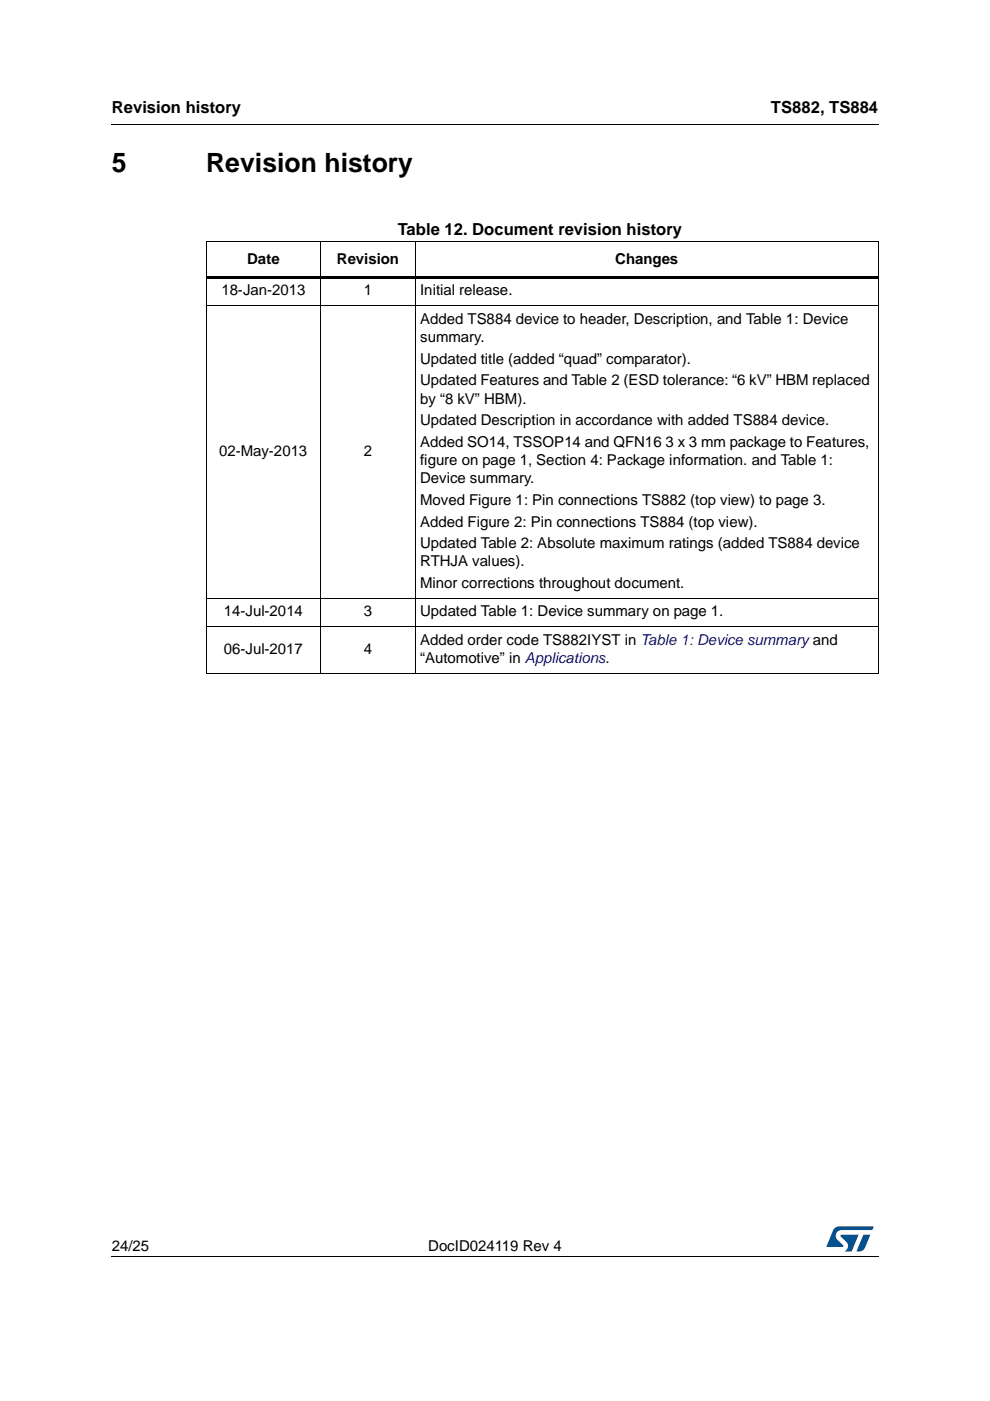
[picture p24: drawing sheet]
<svg xmlns="http://www.w3.org/2000/svg" width="210mm" height="297mm" viewBox="0 0 210 297" stroke-linecap="round" stroke-linejoin="round" font-family="sans-serif">
<defs><g id="words">
<g font-size="5.6">
<text x="23.7" y="36.4">5</text>
<text x="43.7" y="36.4">Revision history</text>
</g>
<g font-size="3.5">
<text x="23.7" y="23.9">Revision history</text>
<text x="163.5" y="23.9">TS882, TS884</text>
<text x="84.3" y="49.8">Table 12. Document revision history</text>
</g>
<g font-size="3.2">
<text x="52.4" y="55.9">Date</text>
<text x="71.4" y="55.9">Revision</text>
<text x="130.4" y="55.9">Changes</text>
<text x="46.9" y="62.6">18-Jan-2013</text>
<text x="77.1" y="62.6">1</text>
<text x="89.1" y="62.6">Initial release.</text>
<text x="89.1" y="68.6">Added TS884 device to header, Description, and Table 1: Device</text>
<text x="89.1" y="72.5">summary.</text>
<text x="89.1" y="77.1">Updated title (added “quad” comparator).</text>
<text x="89.1" y="81.7">Updated Features and Table 2 (ESD tolerance: “6 kV” HBM replaced</text>
<text x="89.1" y="85.6">by “8 kV” HBM).</text>
<text x="89.1" y="90.1">Updated Description in accordance with added TS884 device.</text>
<text x="89.1" y="94.7">Added SO14, TSSOP14 and QFN16 3 x 3 mm package to Features,</text>
<text x="46.5" y="96.6">02-May-2013</text>
<text x="77.1" y="96.6">2</text>
<text x="89.1" y="98.6">figure on page 1, Section 4: Package information. and Table 1:</text>
<text x="89.1" y="102.5">Device summary.</text>
<text x="89.1" y="107.1">Moved Figure 1: Pin connections TS882 (top view) to page 3.</text>
<text x="89.1" y="111.6">Added Figure 2: Pin connections TS884 (top view).</text>
<text x="89.1" y="116.2">Updated Table 2: Absolute maximum ratings (added TS884 device</text>
<text x="89.1" y="120.1">RTHJA values).</text>
<text x="89.1" y="124.7">Minor corrections throughout document.</text>
<text x="47.5" y="130.7">14-Jul-2014</text>
<text x="77.1" y="130.7">3</text>
<text x="89.1" y="130.7">Updated Table 1: Device summary on page 1.</text>
<text x="89.1" y="136.7">Added order code TS882IYST in Table 1: Device summary and</text>
<text x="47.5" y="138.6">06-Jul-2017</text>
<text x="77.1" y="138.6">4</text>
<text x="89.1" y="140.6">“Automotive” in Applications.</text>
<text x="23.7" y="265.1">24/25</text>
<text x="90.8" y="265.1">DocID024119 Rev 4</text>
</g>
</g></defs>
<path d="M23.6 26.2l.1 .2zM23.6 266.3l.1 .1z" fill="#000"/>
<path d="M23.7 26.3h162.6M23.7 266.4h162.6" fill="none" stroke="#000" stroke-width=".21"/>
<path d="M175.2 260h10v5.3h-10z" fill="#fff"/>
<g fill="#005189">
<path d="M176.9 260.5l1-.5 7.3 .1-.3 .7h-6.4a1.31 1.31 0 0 0-1.3 1.1 1.31 1.31 0 0 0 .8 1.4l.7 .7 .1 .3-3.6 .1z"/>
<path d="M183.1 261.8h1.4l-.6 1.6a2.16 2.16 0 0 1-1.3 1.9l-1-.1z"/>
<path d="M178.3 261.8l3.7 .1-1.4 3.3-1.5 .1a1.43 1.43 0 0 0 .6-1.7l-1.4-1.4z"/>
</g>
<g fill="#fff">
<path d="M43.7 58.7h24.3v6h-24.3z"/>
<path d="M68 58.7h20v6h-20z"/>
<path d="M88 58.7h98.2v6h-98.2z"/>
</g>
<path d="M43.6 51.3h142.7M43.7 51.4v91.2M68 51.2v91.6M88 51.2v91.6M186.2 51.4v91.2M43.6 64.7h142.7M43.6 126.8h142.7M43.6 132.8h142.7M43.6 142.7h142.7" fill="none" stroke="#000" stroke-width=".21"/>
<path d="M43.6 58.5h142.7v.5h-142.7z" fill="#000"/>
<use href="#words"/>
</svg>
